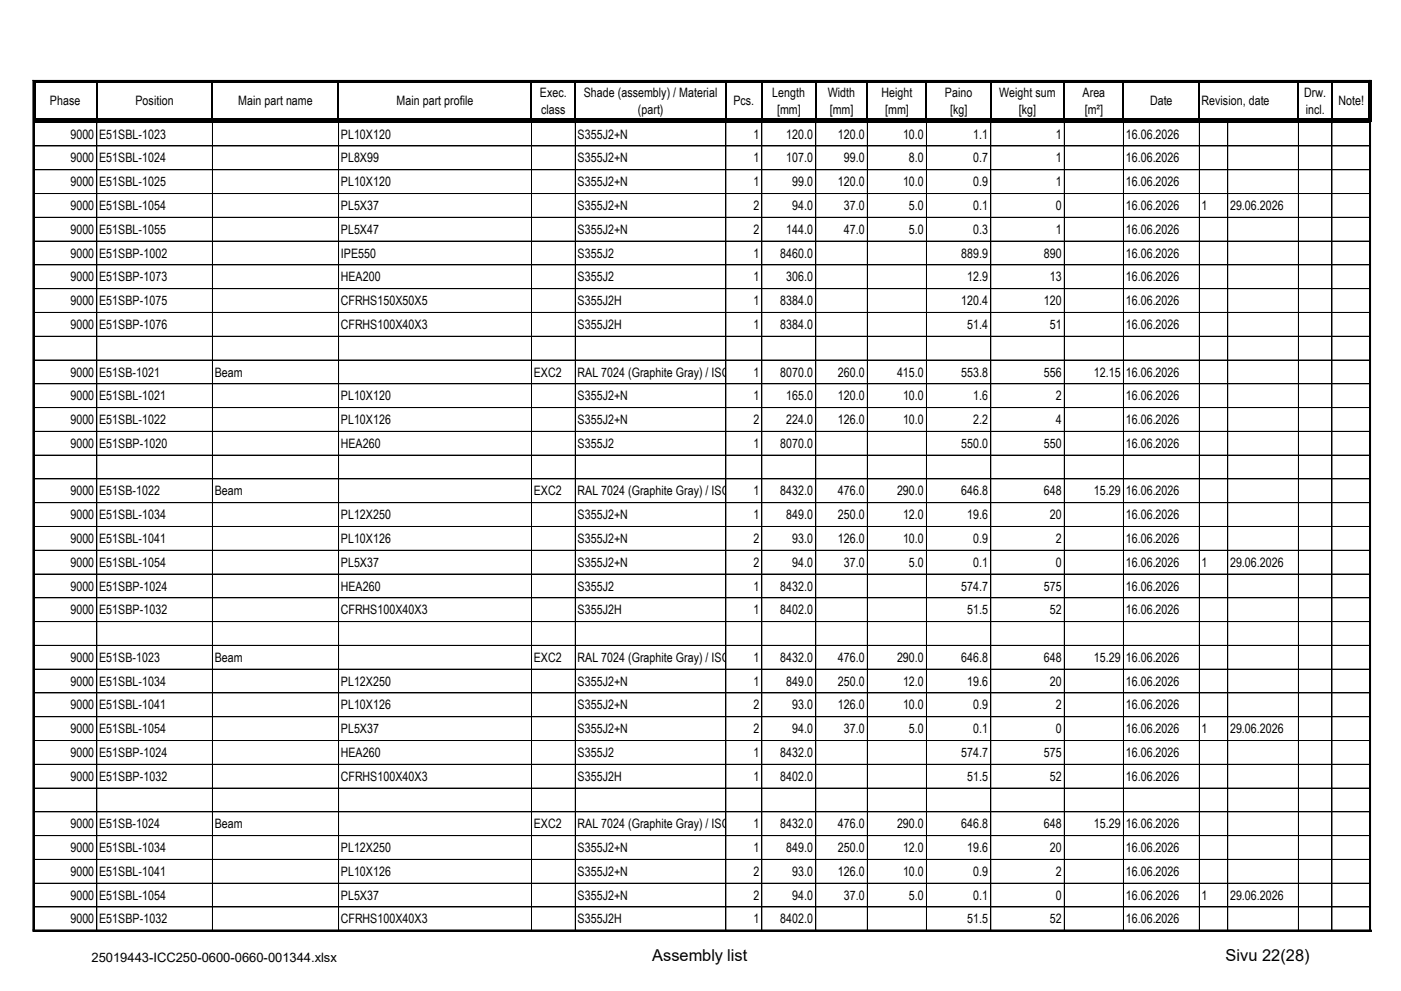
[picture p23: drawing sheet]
<svg xmlns="http://www.w3.org/2000/svg" width="297mm" height="210mm" viewBox="0 0 297 210" stroke-linecap="round" stroke-linejoin="round" font-family="sans-serif">
<defs><g id="words">
<g font-size="3.5">
<text x="138.2" y="203.6">Assembly list</text>
<text x="259.8" y="203.6">Sivu 22(28)</text>
</g>
<g font-size="2.8">
<text x="10.6" y="22.3">Phase</text>
<text x="28.7" y="22.3">Position</text>
<text x="50.5" y="22.3">Main part name</text>
<text x="84" y="22.3">Main part profile</text>
<text x="114.4" y="20.5">Exec.</text>
<text x="123.7" y="20.5">Shade (assembly) / Material</text>
<text x="155.4" y="22.3">Pcs.</text>
<text x="163.7" y="20.5">Length</text>
<text x="175.5" y="20.5">Width</text>
<text x="186.8" y="20.5">Height</text>
<text x="200.3" y="20.5">Paino</text>
<text x="211.8" y="20.5">Weight sum</text>
<text x="229.4" y="20.5">Area</text>
<text x="243.8" y="22.3">Date</text>
<text x="254.7" y="22.2">Revision, date</text>
<text x="276.4" y="20.5">Drw.</text>
<text x="283.7" y="22.3">Note!</text>
<text x="14.9" y="29.4">9000</text>
<text x="21" y="29.4">E51SBL-1023</text>
<text x="72.2" y="29.4">PL10X120</text>
<text x="114.7" y="24.1">class</text>
<text x="122.4" y="29.4">S355J2+N</text>
<text x="135.2" y="24.1">(part)</text>
<text x="159.7" y="29.4">1</text>
<text x="164.7" y="24.1">[mm]</text>
<text x="166.6" y="29.4">120.0</text>
<text x="175.9" y="24.1">[mm]</text>
<text x="177.6" y="29.4">120.0</text>
<text x="187.6" y="24.1">[mm]</text>
<text x="191.4" y="29.4">10.0</text>
<text x="201.4" y="24.1">[kg]</text>
<text x="206.3" y="29.4">1.1</text>
<text x="215.9" y="24.1">[kg]</text>
<text x="223.8" y="29.4">1</text>
<text x="229.9" y="24.1">[m²]</text>
<text x="238.6" y="29.4">16.06.2026</text>
<text x="276.7" y="24.1">incl.</text>
<text x="14.9" y="34.4">9000</text>
<text x="21" y="34.4">E51SBL-1024</text>
<text x="72.2" y="34.4">PL8X99</text>
<text x="122.4" y="34.4">S355J2+N</text>
<text x="159.7" y="34.4">1</text>
<text x="166.6" y="34.4">107.0</text>
<text x="178.9" y="34.4">99.0</text>
<text x="192.7" y="34.4">8.0</text>
<text x="206.3" y="34.4">0.7</text>
<text x="223.8" y="34.4">1</text>
<text x="238.6" y="34.4">16.06.2026</text>
<text x="14.9" y="39.5">9000</text>
<text x="21" y="39.5">E51SBL-1025</text>
<text x="72.2" y="39.5">PL10X120</text>
<text x="122.4" y="39.5">S355J2+N</text>
<text x="159.7" y="39.5">1</text>
<text x="167.9" y="39.5">99.0</text>
<text x="177.6" y="39.5">120.0</text>
<text x="191.4" y="39.5">10.0</text>
<text x="206.3" y="39.5">0.9</text>
<text x="223.8" y="39.5">1</text>
<text x="238.6" y="39.5">16.06.2026</text>
<text x="14.9" y="44.5">9000</text>
<text x="21" y="44.5">E51SBL-1054</text>
<text x="72.2" y="44.5">PL5X37</text>
<text x="122.4" y="44.5">S355J2+N</text>
<text x="159.7" y="44.5">2</text>
<text x="167.9" y="44.5">94.0</text>
<text x="178.9" y="44.5">37.0</text>
<text x="192.7" y="44.5">5.0</text>
<text x="206.3" y="44.5">0.1</text>
<text x="223.8" y="44.5">0</text>
<text x="238.6" y="44.5">16.06.2026</text>
<text x="254.7" y="44.5">1</text>
<text x="260.7" y="44.5">29.06.2026</text>
<text x="14.9" y="49.5">9000</text>
<text x="21" y="49.5">E51SBL-1055</text>
<text x="72.2" y="49.5">PL5X47</text>
<text x="122.4" y="49.5">S355J2+N</text>
<text x="159.7" y="49.5">2</text>
<text x="166.6" y="49.5">144.0</text>
<text x="178.9" y="49.5">47.0</text>
<text x="192.7" y="49.5">5.0</text>
<text x="206.3" y="49.5">0.3</text>
<text x="223.8" y="49.5">1</text>
<text x="238.6" y="49.5">16.06.2026</text>
<text x="14.9" y="54.6">9000</text>
<text x="14.9" y="59.6">9000</text>
<text x="21" y="54.6">E51SBP-1002</text>
<text x="21" y="59.6">E51SBP-1073</text>
<text x="72.2" y="54.6">IPE550</text>
<text x="72.2" y="59.6">HEA200</text>
<text x="122.4" y="54.6">S355J2</text>
<text x="122.4" y="59.6">S355J2</text>
<text x="159.7" y="54.6">1</text>
<text x="159.7" y="59.6">1</text>
<text x="165.4" y="54.6">8460.0</text>
<text x="166.6" y="59.6">306.0</text>
<text x="203.7" y="54.6">889.9</text>
<text x="205" y="59.6">12.9</text>
<text x="221.2" y="54.6">890</text>
<text x="222.5" y="59.6">13</text>
<text x="238.6" y="54.6">16.06.2026</text>
<text x="238.6" y="59.6">16.06.2026</text>
<text x="14.9" y="64.7">9000</text>
<text x="21" y="64.7">E51SBP-1075</text>
<text x="72.2" y="64.7">CFRHS150X50X5</text>
<text x="122.4" y="64.7">S355J2H</text>
<text x="159.7" y="64.7">1</text>
<text x="165.4" y="64.7">8384.0</text>
<text x="203.7" y="64.7">120.4</text>
<text x="221.2" y="64.7">120</text>
<text x="238.6" y="64.7">16.06.2026</text>
<text x="14.9" y="69.7">9000</text>
<text x="21" y="69.7">E51SBP-1076</text>
<text x="72.2" y="69.7">CFRHS100X40X3</text>
<text x="122.4" y="69.7">S355J2H</text>
<text x="159.7" y="69.7">1</text>
<text x="165.4" y="69.7">8384.0</text>
<text x="205" y="69.7">51.4</text>
<text x="222.5" y="69.7">51</text>
<text x="238.6" y="69.7">16.06.2026</text>
<text x="14.9" y="79.8">9000</text>
<text x="21" y="79.8">E51SB-1021</text>
<text x="45.5" y="79.8">Beam</text>
<text x="113.1" y="79.8">EXC2</text>
<text x="122.4" y="79.8">RAL 7024 (Graphite Gray) / ISO12944-5</text>
<text x="159.7" y="79.8">1</text>
<text x="165.4" y="79.8">8070.0</text>
<text x="177.6" y="79.8">260.0</text>
<text x="190.1" y="79.8">415.0</text>
<text x="203.7" y="79.8">553.8</text>
<text x="221.2" y="79.8">556</text>
<text x="231.9" y="79.8">12.15</text>
<text x="238.6" y="79.8">16.06.2026</text>
<text x="14.9" y="84.8">9000</text>
<text x="14.9" y="89.8">9000</text>
<text x="21" y="84.8">E51SBL-1021</text>
<text x="21" y="89.8">E51SBL-1022</text>
<text x="72.2" y="84.8">PL10X120</text>
<text x="72.2" y="89.8">PL10X126</text>
<text x="122.4" y="84.8">S355J2+N</text>
<text x="122.4" y="89.8">S355J2+N</text>
<text x="159.7" y="84.8">1</text>
<text x="159.7" y="89.8">2</text>
<text x="166.6" y="84.8">165.0</text>
<text x="166.6" y="89.8">224.0</text>
<text x="177.6" y="84.8">120.0</text>
<text x="177.6" y="89.8">126.0</text>
<text x="191.4" y="84.8">10.0</text>
<text x="191.4" y="89.8">10.0</text>
<text x="206.3" y="84.8">1.6</text>
<text x="206.3" y="89.8">2.2</text>
<text x="223.8" y="84.8">2</text>
<text x="223.8" y="89.8">4</text>
<text x="238.6" y="84.8">16.06.2026</text>
<text x="238.6" y="89.8">16.06.2026</text>
<text x="14.9" y="94.9">9000</text>
<text x="21" y="94.9">E51SBP-1020</text>
<text x="72.2" y="94.9">HEA260</text>
<text x="122.4" y="94.9">S355J2</text>
<text x="159.7" y="94.9">1</text>
<text x="165.4" y="94.9">8070.0</text>
<text x="203.7" y="94.9">550.0</text>
<text x="221.2" y="94.9">550</text>
<text x="238.6" y="94.9">16.06.2026</text>
<text x="14.9" y="105">9000</text>
<text x="21" y="105">E51SB-1022</text>
<text x="45.5" y="105">Beam</text>
<text x="113.1" y="105">EXC2</text>
<text x="122.4" y="105">RAL 7024 (Graphite Gray) / ISO12944-5</text>
<text x="159.7" y="105">1</text>
<text x="165.4" y="105">8432.0</text>
<text x="177.6" y="105">476.0</text>
<text x="190.1" y="105">290.0</text>
<text x="203.7" y="105">646.8</text>
<text x="221.2" y="105">648</text>
<text x="231.9" y="105">15.29</text>
<text x="238.6" y="105">16.06.2026</text>
<text x="14.9" y="110">9000</text>
<text x="21" y="110">E51SBL-1034</text>
<text x="72.2" y="110">PL12X250</text>
<text x="122.4" y="110">S355J2+N</text>
<text x="159.7" y="110">1</text>
<text x="166.6" y="110">849.0</text>
<text x="177.6" y="110">250.0</text>
<text x="191.4" y="110">12.0</text>
<text x="205" y="110">19.6</text>
<text x="222.5" y="110">20</text>
<text x="238.6" y="110">16.06.2026</text>
<text x="14.9" y="115">9000</text>
<text x="21" y="115">E51SBL-1041</text>
<text x="72.2" y="115">PL10X126</text>
<text x="122.4" y="115">S355J2+N</text>
<text x="159.7" y="115">2</text>
<text x="167.9" y="115">93.0</text>
<text x="177.6" y="115">126.0</text>
<text x="191.4" y="115">10.0</text>
<text x="206.3" y="115">0.9</text>
<text x="223.8" y="115">2</text>
<text x="238.6" y="115">16.06.2026</text>
<text x="14.9" y="120.1">9000</text>
<text x="14.9" y="125.1">9000</text>
<text x="21" y="120.1">E51SBL-1054</text>
<text x="21" y="125.1">E51SBP-1024</text>
<text x="72.2" y="120.1">PL5X37</text>
<text x="72.2" y="125.1">HEA260</text>
<text x="122.4" y="120.1">S355J2+N</text>
<text x="122.4" y="125.1">S355J2</text>
<text x="159.7" y="120.1">2</text>
<text x="159.7" y="125.1">1</text>
<text x="165.4" y="125.1">8432.0</text>
<text x="167.9" y="120.1">94.0</text>
<text x="178.9" y="120.1">37.0</text>
<text x="192.7" y="120.1">5.0</text>
<text x="203.7" y="125.1">574.7</text>
<text x="206.3" y="120.1">0.1</text>
<text x="221.2" y="125.1">575</text>
<text x="223.8" y="120.1">0</text>
<text x="238.6" y="120.1">16.06.2026</text>
<text x="238.6" y="125.1">16.06.2026</text>
<text x="254.7" y="120.1">1</text>
<text x="260.7" y="120.1">29.06.2026</text>
<text x="14.9" y="130.2">9000</text>
<text x="21" y="130.2">E51SBP-1032</text>
<text x="72.2" y="130.2">CFRHS100X40X3</text>
<text x="122.4" y="130.2">S355J2H</text>
<text x="159.7" y="130.2">1</text>
<text x="165.4" y="130.2">8402.0</text>
<text x="205" y="130.2">51.5</text>
<text x="222.5" y="130.2">52</text>
<text x="238.6" y="130.2">16.06.2026</text>
<text x="14.9" y="140.2">9000</text>
<text x="21" y="140.2">E51SB-1023</text>
<text x="45.5" y="140.2">Beam</text>
<text x="113.1" y="140.2">EXC2</text>
<text x="122.4" y="140.2">RAL 7024 (Graphite Gray) / ISO12944-5</text>
<text x="159.7" y="140.2">1</text>
<text x="165.4" y="140.2">8432.0</text>
<text x="177.6" y="140.2">476.0</text>
<text x="190.1" y="140.2">290.0</text>
<text x="203.7" y="140.2">646.8</text>
<text x="221.2" y="140.2">648</text>
<text x="231.9" y="140.2">15.29</text>
<text x="238.6" y="140.2">16.06.2026</text>
<text x="14.9" y="145.3">9000</text>
<text x="21" y="145.3">E51SBL-1034</text>
<text x="72.2" y="145.3">PL12X250</text>
<text x="122.4" y="145.3">S355J2+N</text>
<text x="159.7" y="145.3">1</text>
<text x="166.6" y="145.3">849.0</text>
<text x="177.6" y="145.3">250.0</text>
<text x="191.4" y="145.3">12.0</text>
<text x="205" y="145.3">19.6</text>
<text x="222.5" y="145.3">20</text>
<text x="238.6" y="145.3">16.06.2026</text>
<text x="14.9" y="150.3">9000</text>
<text x="14.9" y="155.4">9000</text>
<text x="21" y="150.3">E51SBL-1041</text>
<text x="21" y="155.4">E51SBL-1054</text>
<text x="72.2" y="150.3">PL10X126</text>
<text x="72.2" y="155.4">PL5X37</text>
<text x="122.4" y="150.3">S355J2+N</text>
<text x="122.4" y="155.4">S355J2+N</text>
<text x="159.7" y="150.3">2</text>
<text x="159.7" y="155.4">2</text>
<text x="167.9" y="150.3">93.0</text>
<text x="167.9" y="155.4">94.0</text>
<text x="177.6" y="150.3">126.0</text>
<text x="178.9" y="155.4">37.0</text>
<text x="191.4" y="150.3">10.0</text>
<text x="192.7" y="155.4">5.0</text>
<text x="206.3" y="150.3">0.9</text>
<text x="206.3" y="155.4">0.1</text>
<text x="223.8" y="150.3">2</text>
<text x="223.8" y="155.4">0</text>
<text x="238.6" y="150.3">16.06.2026</text>
<text x="238.6" y="155.4">16.06.2026</text>
<text x="254.7" y="155.4">1</text>
<text x="260.7" y="155.4">29.06.2026</text>
<text x="14.9" y="160.4">9000</text>
<text x="21" y="160.4">E51SBP-1024</text>
<text x="72.2" y="160.4">HEA260</text>
<text x="122.4" y="160.4">S355J2</text>
<text x="159.7" y="160.4">1</text>
<text x="165.4" y="160.4">8432.0</text>
<text x="203.7" y="160.4">574.7</text>
<text x="221.2" y="160.4">575</text>
<text x="238.6" y="160.4">16.06.2026</text>
<text x="14.9" y="165.4">9000</text>
<text x="21" y="165.4">E51SBP-1032</text>
<text x="72.2" y="165.4">CFRHS100X40X3</text>
<text x="122.4" y="165.4">S355J2H</text>
<text x="159.7" y="165.4">1</text>
<text x="165.4" y="165.4">8402.0</text>
<text x="205" y="165.4">51.5</text>
<text x="222.5" y="165.4">52</text>
<text x="238.6" y="165.4">16.06.2026</text>
<text x="14.9" y="175.5">9000</text>
<text x="21" y="175.5">E51SB-1024</text>
<text x="45.5" y="175.5">Beam</text>
<text x="113.1" y="175.5">EXC2</text>
<text x="122.4" y="175.5">RAL 7024 (Graphite Gray) / ISO12944-5</text>
<text x="159.7" y="175.5">1</text>
<text x="165.4" y="175.5">8432.0</text>
<text x="177.6" y="175.5">476.0</text>
<text x="190.1" y="175.5">290.0</text>
<text x="203.7" y="175.5">646.8</text>
<text x="221.2" y="175.5">648</text>
<text x="231.9" y="175.5">15.29</text>
<text x="238.6" y="175.5">16.06.2026</text>
<text x="14.9" y="180.5">9000</text>
<text x="14.9" y="185.6">9000</text>
<text x="21" y="180.5">E51SBL-1034</text>
<text x="21" y="185.6">E51SBL-1041</text>
<text x="72.2" y="180.5">PL12X250</text>
<text x="72.2" y="185.6">PL10X126</text>
<text x="122.4" y="180.5">S355J2+N</text>
<text x="122.4" y="185.6">S355J2+N</text>
<text x="159.7" y="180.5">1</text>
<text x="159.7" y="185.6">2</text>
<text x="166.6" y="180.5">849.0</text>
<text x="167.9" y="185.6">93.0</text>
<text x="177.6" y="180.5">250.0</text>
<text x="177.6" y="185.6">126.0</text>
<text x="191.4" y="180.5">12.0</text>
<text x="191.4" y="185.6">10.0</text>
<text x="205" y="180.5">19.6</text>
<text x="206.3" y="185.6">0.9</text>
<text x="222.5" y="180.5">20</text>
<text x="223.8" y="185.6">2</text>
<text x="238.6" y="180.5">16.06.2026</text>
<text x="238.6" y="185.6">16.06.2026</text>
<text x="14.9" y="190.6">9000</text>
<text x="21" y="190.6">E51SBL-1054</text>
<text x="72.2" y="190.6">PL5X37</text>
<text x="122.4" y="190.6">S355J2+N</text>
<text x="159.7" y="190.6">2</text>
<text x="167.9" y="190.6">94.0</text>
<text x="178.9" y="190.6">37.0</text>
<text x="192.7" y="190.6">5.0</text>
<text x="206.3" y="190.6">0.1</text>
<text x="223.8" y="190.6">0</text>
<text x="238.6" y="190.6">16.06.2026</text>
<text x="254.7" y="190.6">1</text>
<text x="260.7" y="190.6">29.06.2026</text>
<text x="14.9" y="195.7">9000</text>
<text x="21" y="195.7">E51SBP-1032</text>
<text x="72.2" y="195.7">CFRHS100X40X3</text>
<text x="122.4" y="195.7">S355J2H</text>
<text x="159.7" y="195.7">1</text>
<text x="165.4" y="195.7">8402.0</text>
<text x="205" y="195.7">51.5</text>
<text x="222.5" y="195.7">52</text>
<text x="238.6" y="195.7">16.06.2026</text>
<text x="19.4" y="203.8">25019443-ICC250-0600-0660-001344.xlsx</text>
</g>
</g></defs>
<path d="M7.3 17.3v8.6M7.5 17.4h283.2" fill="none" stroke="#000" stroke-width=".22"/>
<g fill="none" stroke="#000" stroke-width=".34">
<path d="M7 17.2h283.6M7.1 17v180.4M20.5 17.5v7.7M45 17.5v7.7M71.7 17.5v7.7M112.6 17.5v7.7M121.9 17.5v7.7M153.8 17.5v7.7M161.4 17.5v7.7M172.9 17.5v7.7M183.8 17.5v7.7M196.3 17.5v7.7"/>
<path d="M210 17.5v7.7M225.5 17.5v7.7M238.1 17.5v7.7M254.2 17.5v7.7M275.2 17.5v7.7M282.3 17.5v7.7M290.4 17v180.4M7 197.2h283.6"/>
</g>
<g fill="#000">
<path d="M7.5 25.2h283.2v.7h-283.2z" fill-rule="evenodd"/>
<path d="M20.5 25.9v.1z" fill-rule="evenodd"/>
<path d="M45 25.9v.1z" fill-rule="evenodd"/>
<path d="M71.7 25.9l.1 .1z" fill-rule="evenodd"/>
<path d="M112.6 25.9l.1 .1z" fill-rule="evenodd"/>
<path d="M121.9 25.9v.1z" fill-rule="evenodd"/>
<path d="M153.8 25.9l.1 .1z" fill-rule="evenodd"/>
<path d="M161.4 25.9l.1 .1z" fill-rule="evenodd"/>
<path d="M172.9 25.9v.1z" fill-rule="evenodd"/>
<path d="M183.8 25.9v.1z" fill-rule="evenodd"/>
<path d="M196.3 25.9l.1 .1z" fill-rule="evenodd"/>
<path d="M210 25.9v.1z" fill-rule="evenodd"/>
<path d="M225.5 25.9l.1 .1z" fill-rule="evenodd"/>
<path d="M238.1 25.9v.1z" fill-rule="evenodd"/>
<path d="M254.2 25.9v.1z" fill-rule="evenodd"/>
<path d="M260.2 25.9v.1z" fill-rule="evenodd"/>
<path d="M275.2 25.9v.1z" fill-rule="evenodd"/>
<path d="M282.3 25.9v.1z" fill-rule="evenodd"/>
<path d="M290.1 17.5h.6v8.4h-.6z" fill-rule="evenodd"/>
<path d="M290.4 25.9l.1 .1z" fill-rule="evenodd"/>
</g>
<g fill="none" stroke="#000" stroke-width=".21">
<path d="M290.3 17v180.3M290.6 17h-283.6v180.3M7.2 30.9h283.3M7.2 36h283.3M20.5 25.9v171.3M45 25.9v171.3M71.8 25.9v171.3M112.6 25.9v171.3M121.9 25.9v171.3M153.8 25.9v171.3M161.5 25.9v171.3M172.9 25.9v171.3"/>
<path d="M183.8 25.9v171.3M196.4 25.9v171.3M210 25.9v171.3M225.6 25.9v171.3M238.1 25.9v171.3M254.2 25.9v171.3M260.2 25.9v171.3M275.2 25.9v171.3M282.3 25.9v171.3M290.5 25.9v171.3h-283.3M7.2 41h283.3M7.2 46h283.3"/>
<path d="M7.2 56.1h283.3M290.5 51.1h-283.3M7.2 61.2h283.3M7.2 66.2h283.3M7.2 71.2h283.3M290.5 76.3h-283.3M7.2 81.3h283.3M7.2 86.4h283.3M7.2 91.4h283.3M7.2 96.4h283.3M7.2 101.5h283.3M7.2 111.6h283.3"/>
<path d="M7.2 116.6h283.3M290.5 106.5h-283.3M7.2 121.6h283.3M7.2 126.7h283.3M7.2 131.7h283.3M7.2 136.7h283.3M7.2 141.8h283.3M7.2 146.8h283.3M7.2 156.9h283.3M290.5 151.9h-283.3M7.2 161.9h283.3M290.5 167h-283.3"/>
<path d="M290.5 172h-283.3M290.5 177.1h-283.3M7 197h283.6M290.5 182.1h-283.3M290.5 187.1h-283.3M290.5 192.2h-283.3"/>
</g>
<use href="#words"/>
</svg>
